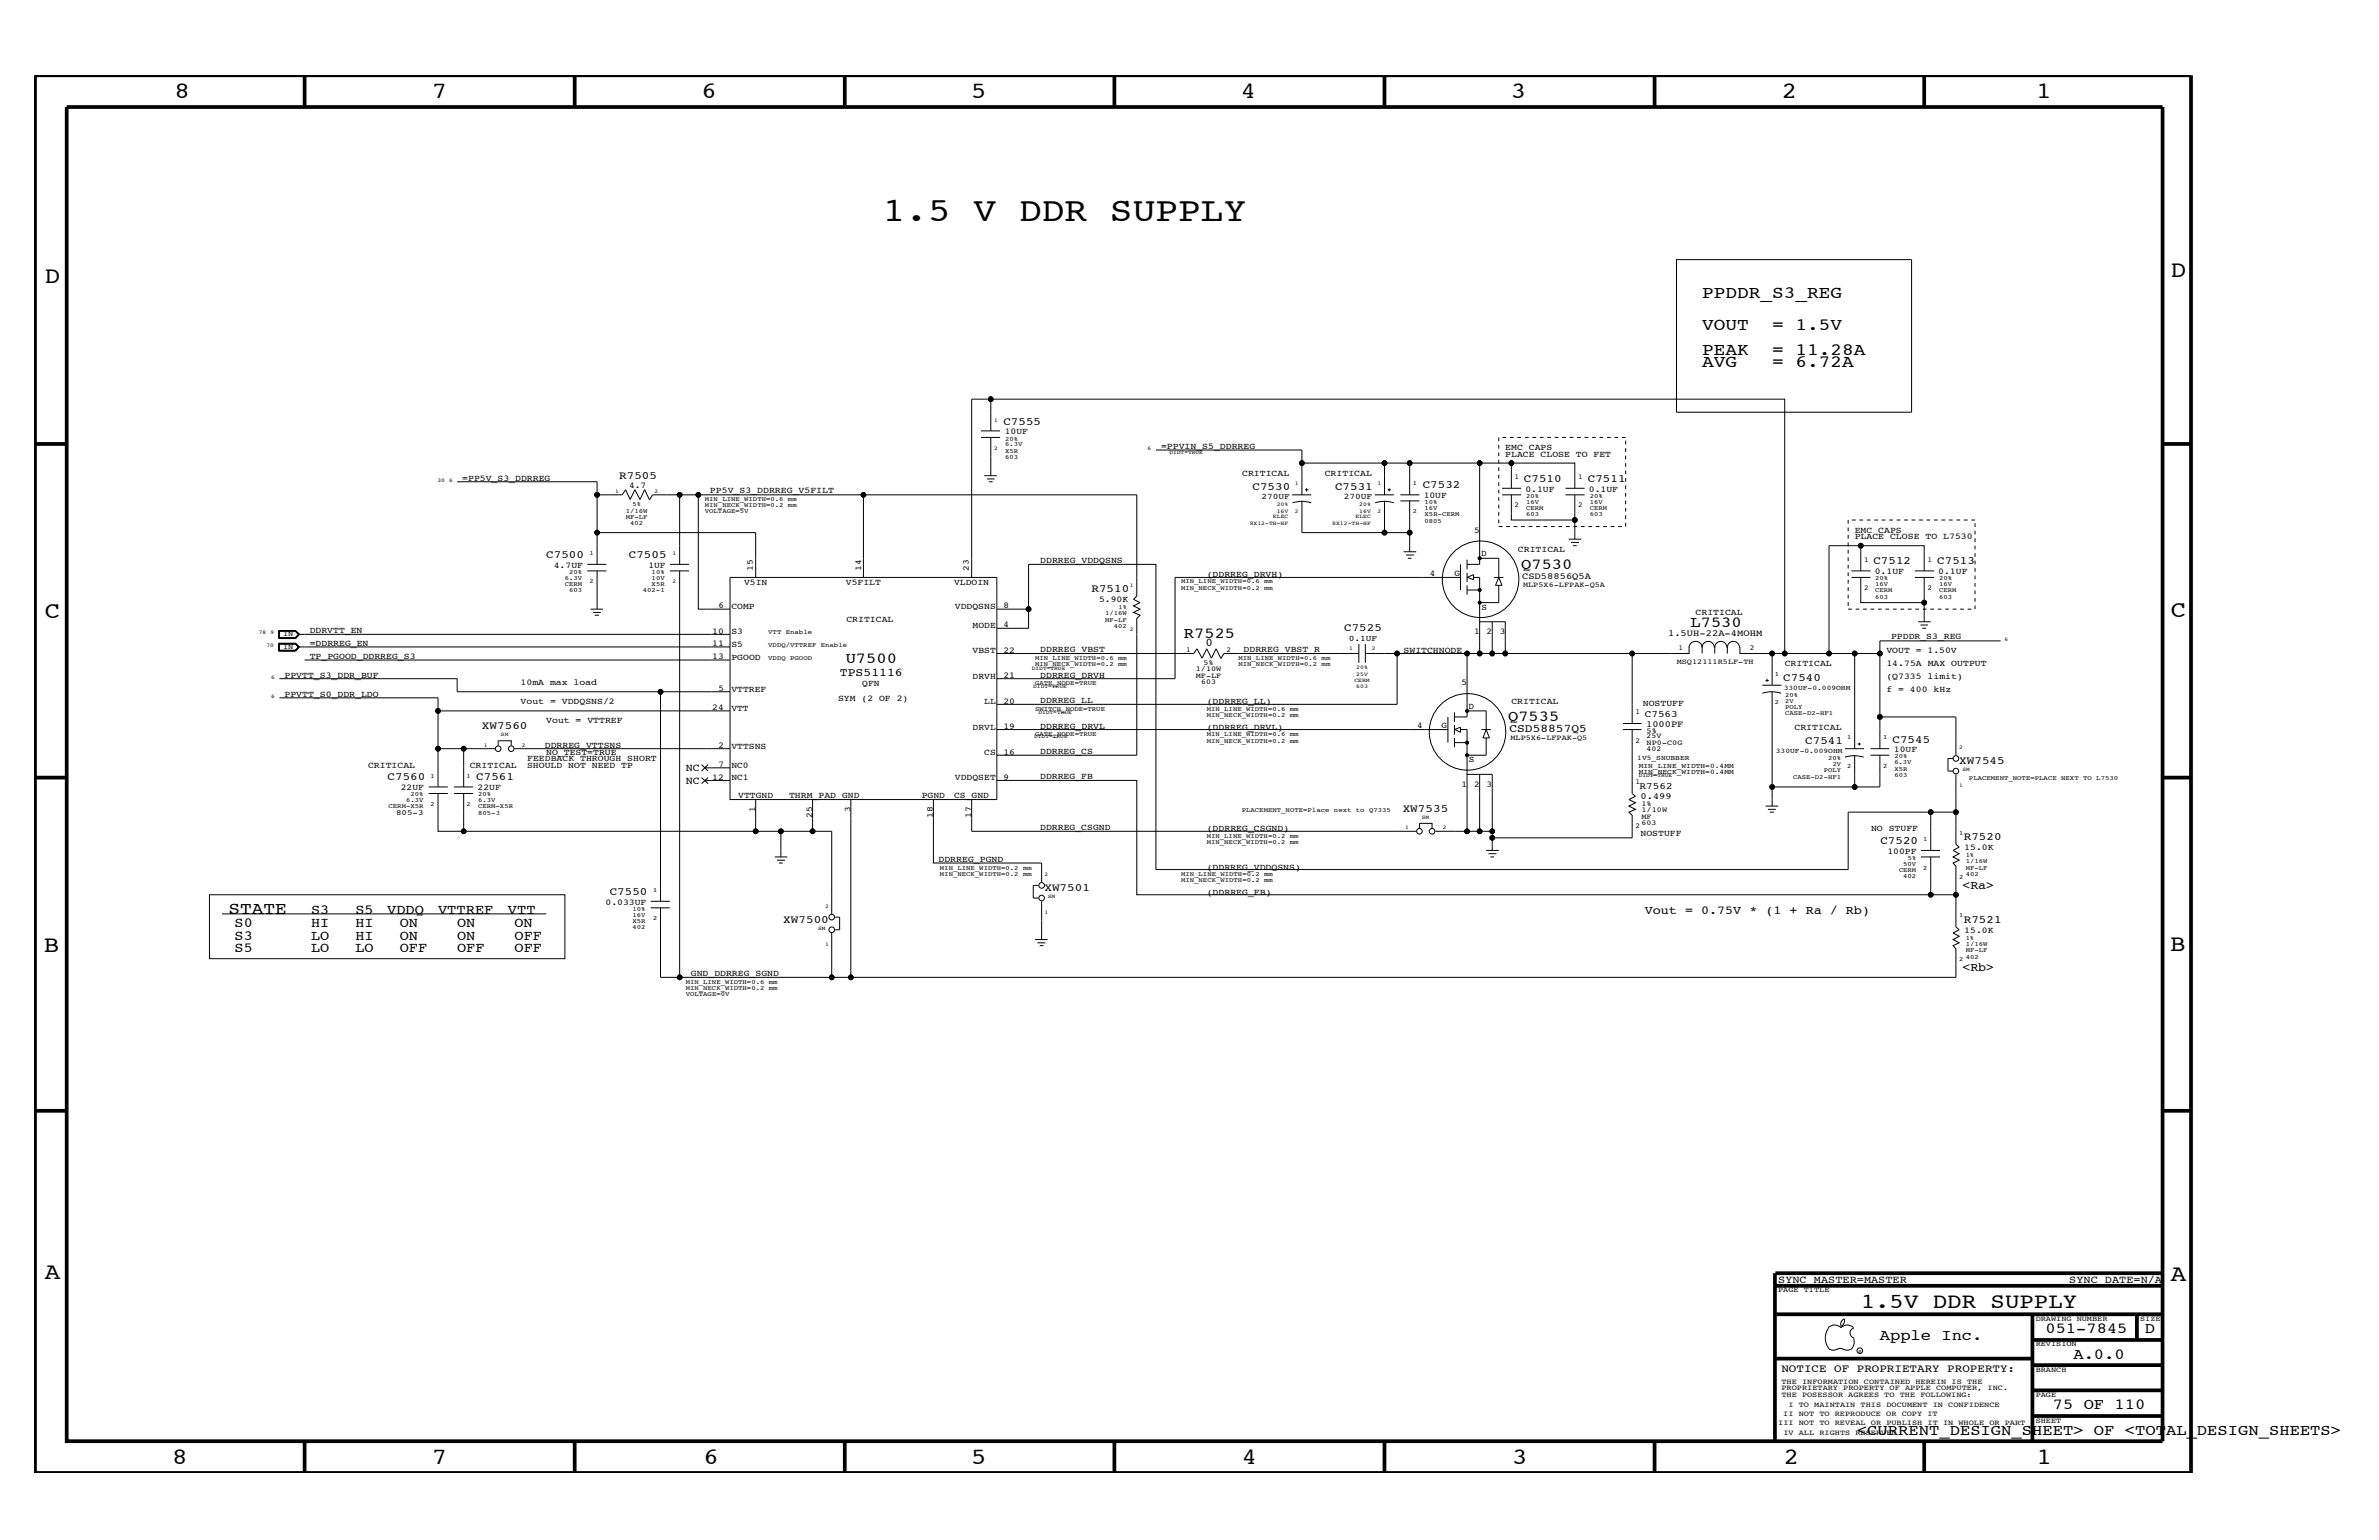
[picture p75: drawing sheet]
<svg xmlns="http://www.w3.org/2000/svg" width="432mm" height="279mm" viewBox="0 0 432 279" stroke-linecap="round" stroke-linejoin="round" font-family="sans-serif">
<defs><g id="words">
<text font-size="6.2" x="160.2" y="40.2">1.5 V DDR SUPPLY</text>
<g font-size="4.2">
<text x="31.7" y="17.8">8</text>
<text x="78.4" y="17.8">7</text>
<text x="127.3" y="17.8">6</text>
<text x="176.3" y="17.8">5</text>
<text x="225.2" y="17.8">4</text>
<text x="274.2" y="17.8">3</text>
<text x="323.4" y="17.8">2</text>
<text x="369.6" y="17.8">1</text>
<text x="8.1" y="51.3">D</text>
<text x="394" y="50.3">D</text>
<text x="8.1" y="112.1">C</text>
<text x="394" y="111.9">C</text>
<text x="8" y="172.7">B</text>
<text x="393.9" y="172.5">B</text>
<text x="8.1" y="232">A</text>
<text x="394" y="232.4">A</text>
<text x="31.2" y="265.6">8</text>
<text x="78.4" y="265.6">7</text>
<text x="127.7" y="265.6">6</text>
<text x="176.3" y="265.6">5</text>
<text x="225.4" y="265.6">4</text>
<text x="274.5" y="265.6">3</text>
<text x="323.8" y="265.6">2</text>
<text x="369.7" y="265.6">1</text>
</g>
<text font-size="3.9" x="337.7" y="237.3">1.5V DDR SUPPLY</text>
<g font-size="3.1">
<text x="308.9" y="54">PPDDR_S3_REG</text>
<text x="308.9" y="59.8">VOUT</text>
<text x="321.6" y="59.8">= 1.5V</text>
<text x="308.9" y="64.4">PEAK</text>
<text x="321.6" y="64.4">= 11.28A</text>
<text x="308.9" y="66.7">AVG</text>
<text x="321.6" y="66.7">= 6.72A</text>
<text x="41.5" y="165.8">STATE</text>
</g>
<g font-size="2.8">
<text x="276.1" y="103.2">Q7530</text>
<text x="306.8" y="113.8">L7530</text>
<text x="214.9" y="115.7">R7525</text>
<text x="153.5" y="120.3">U7500</text>
<text x="273.7" y="130.8">Q7535</text>
<text x="341.2" y="243.1">Apple Inc.</text>
<text x="371.3" y="241.9">051-7845</text>
<text x="389.3" y="241.9">D</text>
<text x="376.3" y="246.5">A.0.0</text>
<text x="372.6" y="255.7">75 OF 110</text>
<text x="337.1" y="260.4">&lt;CURRENT_DESIGN_SHEET&gt; OF &lt;TOTAL_DESIGN_SHEETS&gt;</text>
</g>
<g font-size="2.5">
<text x="56.5" y="165.8">S3</text>
<text x="64.5" y="165.8">S5</text>
<text x="70.3" y="165.8">VDDQ</text>
<text x="79.5" y="165.8">VTTREF</text>
<text x="92.2" y="165.8">VTT</text>
<text x="42.6" y="168.2">S0</text>
<text x="42.6" y="172.7">S5</text>
<text x="42.6" y="170.5">S3</text>
<text x="56.5" y="172.7">LO</text>
<text x="56.5" y="168.2">HI</text>
<text x="56.5" y="170.5">LO</text>
<text x="64.5" y="168.2">HI</text>
<text x="64.5" y="172.7">LO</text>
<text x="64.5" y="170.5">HI</text>
<text x="72.6" y="170.5">ON</text>
<text x="72.6" y="172.7">OFF</text>
<text x="72.6" y="168.2">ON</text>
<text x="83" y="172.7">OFF</text>
<text x="83" y="170.5">ON</text>
<text x="83" y="168.2">ON</text>
<text x="93.4" y="168.2">ON</text>
<text x="93.4" y="172.7">OFF</text>
<text x="93.4" y="170.5">OFF</text>
</g>
<g font-size="2.2">
<text x="356.2" y="161.2">&lt;Ra&gt;</text>
<text x="298.5" y="165.8">Vout = 0.75V * (1 + Ra / Rb)</text>
<text x="356.2" y="176.2">&lt;Rb&gt;</text>
</g>
<g font-size="2.1">
<text x="218.8" y="117.3">0</text>
<text x="152.4" y="122.6">TPS51116</text>
<text x="274" y="132.8">CSD58857Q5</text>
</g>
<g font-size="2">
<text x="182.1" y="77.1">C7555</text>
<text x="112.4" y="86.9">R7505</text>
<text x="227.3" y="88.9">C7530</text>
<text x="242.3" y="88.9">C7531</text>
<text x="258.2" y="88.6">C7532</text>
<text x="276.6" y="87.4">C7510</text>
<text x="288.2" y="87.4">C7511</text>
<text x="99.1" y="101.3">C7500</text>
<text x="114.1" y="101.3">C7505</text>
<text x="198.1" y="107.5">R7510</text>
<text x="340" y="102.4">C7512</text>
<text x="351.6" y="102.4">C7513</text>
<text x="244" y="114.5">C7525</text>
<text x="323.7" y="123.6">C7540</text>
<text x="87.5" y="132.3">XW7560</text>
<text x="327.7" y="135.1">C7541</text>
<text x="343.5" y="134.7">C7545</text>
<text x="70.4" y="141.6">C7560</text>
<text x="86.4" y="141.6">C7561</text>
<text x="355.6" y="138.6">XW7545</text>
<text x="254.6" y="147.3">XW7535</text>
<text x="341.3" y="153.2">C7520</text>
<text x="356.4" y="152.4">R7520</text>
<text x="189.6" y="161.7">XW7501</text>
<text x="110.7" y="162.3">C7550</text>
<text x="142.2" y="167.4">XW7500</text>
<text x="356.4" y="167.4">R7521</text>
<text x="323.3" y="248.9">NOTICE OF PROPRIETARY PROPERTY:</text>
</g>
<g font-size="1.9">
<text x="124.5" y="139.9">NC</text>
<text x="124.5" y="142.2">NC</text>
<text x="322.7" y="232.7">SYNC_MASTER=MASTER</text>
<text x="375.6" y="232.7">SYNC_DATE=N/A</text>
</g>
<g font-size="1.8">
<text x="298.5" y="130.1">C7563</text>
<text x="297.6" y="143.2">R7562</text>
</g>
<g font-size="1.7">
<text x="276.3" y="105.1">CSD58856Q5A</text>
<text x="302.8" y="115.4">1.5UH-22A-4MOHM</text>
<text x="298.8" y="131.9">1000PF</text>
<text x="297.8" y="145">0.499</text>
</g>
<g font-size="1.6">
<text x="182.4" y="78.8">10UF</text>
<text x="210.7" y="81.5">=PPVIN_S5_DDRREG</text>
<text x="273.2" y="81.6">EMC CAPS</text>
<text x="273.2" y="82.8">PLACE CLOSE TO FET</text>
<text x="83.9" y="87.2">=PP5V_S3_DDRREG</text>
<text x="114.2" y="88.5">4.7</text>
<text x="128.9" y="89.5">PP5V_S3_DDRREG_V5FILT</text>
<text x="225.5" y="86.3">CRITICAL</text>
<text x="240.5" y="86.3">CRITICAL</text>
<text x="276.9" y="89.2">0.1UF</text>
<text x="288.4" y="89.2">0.1UF</text>
<text x="258.4" y="90.3">10UF</text>
<text x="267.5" y="96.6">5</text>
<text x="268.8" y="101">D</text>
<text x="275.5" y="100.1">CRITICAL</text>
<text x="336.6" y="96.6">EMC CAPS</text>
<text x="336.6" y="97.8">PLACE CLOSE TO L7530</text>
<text x="100.5" y="103">4.7UF</text>
<text x="117.7" y="103">1UF</text>
<text x="135" y="106.1">V5IN</text>
<text x="136.7" y="103.6" transform="rotate(-90 136.7 103.6)">15</text>
<text x="153.5" y="106.1">V5FILT</text>
<text x="156.3" y="103.6" transform="rotate(-90 156.3 103.6)">14</text>
<text x="173.2" y="106.1">VLDOIN</text>
<text x="175.9" y="103.6" transform="rotate(-90 175.9 103.6)">23</text>
<text x="188.8" y="102.2">DDRREG_VDDQSNS</text>
<text x="219" y="104.8">(DDRREG_DRVH)</text>
<text x="259.5" y="104.4">4</text>
<text x="264" y="104.4">G</text>
<text x="340.3" y="104.2">0.1UF</text>
<text x="351.8" y="104.2">0.1UF</text>
<text x="130.4" y="110.3">6</text>
<text x="132.8" y="110.5">COMP</text>
<text x="153.6" y="112.8">CRITICAL</text>
<text x="173.3" y="110.5">VDDQSNS</text>
<text x="176.5" y="114">MODE</text>
<text x="182.1" y="113.8">4</text>
<text x="182.1" y="110.3">8</text>
<text x="199.5" y="109.2">5.90K</text>
<text x="268.9" y="110.6">S</text>
<text x="307.8" y="111.6">CRITICAL</text>
<text x="56.2" y="114.8">DDRVTT_EN</text>
<text x="56.2" y="119.5">TP_PGOOD_DDRREG_S3</text>
<text x="56.2" y="117.2">=DDRREG_EN</text>
<text x="129.3" y="117.3">11</text>
<text x="129.3" y="115">10</text>
<text x="129.3" y="119.6">13</text>
<text x="132.8" y="119.7">PGOOD</text>
<text x="132.8" y="115.1">S3</text>
<text x="132.8" y="117.4">S5</text>
<text x="176.5" y="118.6">VBST</text>
<text x="182.1" y="118.5">22</text>
<text x="188.8" y="118.3">DDRREG_VBST</text>
<text x="225.7" y="118.3">DDRREG_VBST_R</text>
<text x="254.8" y="118.6">SWITCHNODE</text>
<text x="267.5" y="115.1">1</text>
<text x="269.8" y="115.1">2</text>
<text x="272.2" y="115.1">3</text>
<text x="342.4" y="118.6">VOUT = 1.50V</text>
<text x="343.2" y="116">PPDDR_S3_REG</text>
<text x="51.6" y="123">PPVTT_S3_DDR_BUF</text>
<text x="94.5" y="124.3">10mA max load</text>
<text x="130.4" y="125.3">5</text>
<text x="132.8" y="125.5">VTTREF</text>
<text x="156.5" y="124.4">QFN</text>
<text x="176.5" y="123.1">DRVH</text>
<text x="182.1" y="123">21</text>
<text x="188.8" y="123">DDRREG_DRVH</text>
<text x="265.3" y="124.3">5</text>
<text x="323.9" y="120.8">CRITICAL</text>
<text x="342.4" y="120.8">14.75A MAX OUTPUT</text>
<text x="342.4" y="125.5">f = 400 kHz</text>
<text x="342.4" y="123.1">(Q7335 limit)</text>
<text x="51.6" y="126.4">PPVTT_S0_DDR_LDO</text>
<text x="94.5" y="127.8">Vout = VDDQSNS/2</text>
<text x="99.1" y="131.3">Vout = VTTREF</text>
<text x="129.3" y="128.8">24</text>
<text x="132.8" y="129">VTT</text>
<text x="152.1" y="127.2">SYM (2 OF 2)</text>
<text x="178.6" y="127.8">LL</text>
<text x="182.1" y="127.7">20</text>
<text x="188.8" y="127.5">DDRREG_LL</text>
<text x="219" y="127.8">(DDRREG_LL)</text>
<text x="266.5" y="128.6">D</text>
<text x="274.3" y="127.8">CRITICAL</text>
<text x="298.2" y="128">NOSTUFF</text>
<text x="98.9" y="135.7">DDRREG_VTTSNS</text>
<text x="99.1" y="137">NO_TEST=TRUE</text>
<text x="130.4" y="135.7">2</text>
<text x="132.8" y="135.8">VTTSNS</text>
<text x="176.5" y="132.4">DRVL</text>
<text x="178.6" y="137">CS</text>
<text x="182.1" y="132.3">19</text>
<text x="182.1" y="136.9">16</text>
<text x="188.8" y="132.2">DDRREG_DRVL</text>
<text x="188.8" y="136.8">DDRREG_CS</text>
<text x="219" y="132.4">(DDRREG_DRVL)</text>
<text x="257.2" y="132">4</text>
<text x="261.6" y="132">G</text>
<text x="325.7" y="132.4">CRITICAL</text>
<text x="343.7" y="136.4">10UF</text>
<text x="66.8" y="139.3">CRITICAL</text>
<text x="72.7" y="143.4">22UF</text>
<text x="85.3" y="139.3">CRITICAL</text>
<text x="86.7" y="143.4">22UF</text>
<text x="95.7" y="138.1">FEEDBACK THROUGH SHORT</text>
<text x="95.7" y="139.3">SHOULD NOT NEED TP</text>
<text x="129.3" y="141.5">12</text>
<text x="130.4" y="139.2">7</text>
<text x="132.8" y="139.3">NC0</text>
<text x="132.8" y="141.6">NC1</text>
<text x="173.3" y="141.6">VDDQSET</text>
<text x="182.1" y="141.5">9</text>
<text x="188.8" y="141.4">DDRREG_FB</text>
<text x="265.3" y="142.8">1</text>
<text x="266.6" y="138.3">S</text>
<text x="267.5" y="142.8">2</text>
<text x="269.8" y="142.8">3</text>
<text x="134" y="144.8">VTTGND</text>
<text x="137.1" y="147.3" transform="rotate(-90 137.1 147.3)">1</text>
<text x="143.2" y="144.8">THRM_PAD GND</text>
<text x="147.4" y="148.4" transform="rotate(-90 147.4 148.4)">25</text>
<text x="154.3" y="147.3" transform="rotate(-90 154.3 147.3)">3</text>
<text x="167.3" y="144.8">PGND</text>
<text x="169.3" y="148.4" transform="rotate(-90 169.3 148.4)">18</text>
<text x="173.2" y="144.8">CS_GND</text>
<text x="176.3" y="148.4" transform="rotate(-90 176.3 148.4)">17</text>
<text x="188.8" y="150.7">DDRREG_CSGND</text>
<text x="219" y="150.8">(DDRREG_CSGND)</text>
<text x="297.8" y="151.8">NOSTUFF</text>
<text x="339.6" y="150.8">NO STUFF</text>
<text x="342.6" y="154.9">100PF</text>
<text x="356.5" y="154.2">15.0K</text>
<text x="170.3" y="156.4">DDRREG_PGND</text>
<text x="219" y="157.8">(DDRREG_VDDQSNS)</text>
<text x="109.9" y="164.1">0.033UF</text>
<text x="219" y="162.3">(DDRREG_FB)</text>
<text x="356.5" y="169.2">15.0K</text>
<text x="125.4" y="177.2">GND_DDRREG_SGND</text>
</g>
<g font-size="1.5">
<text x="228.9" y="90.5">270UF</text>
<text x="243.9" y="90.5">270UF</text>
<text x="244.8" y="116.3">0.1UF</text>
</g>
<g font-size="1.4">
<text x="274.9" y="86.9">1</text>
<text x="286.4" y="86.9">1</text>
<text x="274.9" y="92.1">2</text>
<text x="286.4" y="92.1">2</text>
<text x="338.3" y="101.9">1</text>
<text x="349.8" y="101.9">1</text>
<text x="276.4" y="106.5">MLP5X6-LFPAK-Q5A</text>
<text x="338.3" y="107">2</text>
<text x="349.8" y="107">2</text>
<text x="51.4" y="115.4">IN</text>
<text x="51.4" y="117.7">IN</text>
<text x="215.3" y="118.2">1</text>
<text x="222.6" y="118.2">2</text>
<text x="304.6" y="118">1</text>
<text x="317.6" y="118">2</text>
<text x="217" y="121.8">1/10W</text>
<text x="217" y="123">MF-LF</text>
<text x="218" y="124.1">603</text>
<text x="218.4" y="120.7">5%</text>
<text x="304.3" y="120.4">MSQ12111R5LF-TH</text>
<text x="296.8" y="129.5">1</text>
<text x="274.2" y="134.2">MLP5X6-LFPAK-Q5</text>
<text x="296.8" y="134.7">2</text>
<text x="298.9" y="133">5%</text>
<text x="298.9" y="135.2">NP0-C0G</text>
<text x="298.9" y="134">25V</text>
<text x="298.9" y="136.3">402</text>
<text x="296.8" y="142.2">1</text>
<text x="71.9" y="147.9">805-3</text>
<text x="297.9" y="148.5">MF</text>
<text x="297.9" y="146.2">1%</text>
<text x="297.9" y="149.7">603</text>
<text x="297.9" y="147.3">1/10W</text>
<text x="296.8" y="150.2">2</text>
<text x="322.7" y="234.4">PAGE TITLE</text>
<text x="369.5" y="239.6">DRAWING NUMBER</text>
<text x="388.5" y="239.6">SIZE</text>
<text x="369.5" y="244.2">REVISION</text>
<text x="323.3" y="251.1">THE INFORMATION CONTAINED HEREIN IS THE</text>
<text x="369.5" y="248.9">BRANCH</text>
<text x="323.3" y="253.4">THE POSESSOR AGREES TO THE FOLLOWING:</text>
<text x="323.3" y="252.3">PROPRIETARY PROPERTY OF APPLE COMPUTER, INC.</text>
<text x="323.7" y="256.9">II NOT TO REPRODUCE OR COPY IT</text>
<text x="324.6" y="255.2">I TO MAINTAIN THIS DOCUMENT IN CONFIDENCE</text>
<text x="369.5" y="253.4">PAGE</text>
<text x="322.7" y="258.6">III NOT TO REVEAL OR PUBLISH IT IN WHOLE OR PART</text>
<text x="323.7" y="260.4">IV ALL RIGHTS RESERVED</text>
<text x="369.5" y="258.1">SHEET</text>
</g>
<g font-size="1.3">
<text x="323.8" y="125.2">330UF-0.009OHM</text>
<text x="297.2" y="138">1V5_SNUBBER</text>
<text x="322.3" y="136.7">330UF-0.009OHM</text>
<text x="297.4" y="140.5">MIN_NECK_WIDTH=0.4MM</text>
<text x="297.4" y="139.3">MIN_LINE_WIDTH=0.4MM</text>
</g>
<g font-size="1.2">
<text x="182.5" y="82.2">X5R</text>
<text x="182.5" y="80">20%</text>
<text x="182.5" y="81">6.3V</text>
<text x="182.5" y="83.3">603</text>
<text x="256.5" y="88">1</text>
<text x="113.6" y="94.1">MF-LF</text>
<text x="113.6" y="93">1/16W</text>
<text x="114.4" y="95.3">402</text>
<text x="114.8" y="91.8">5%</text>
<text x="127.9" y="92.1">MIN_NECK_WIDTH=0.2 mm</text>
<text x="127.9" y="93.2">VOLTAGE=5V</text>
<text x="127.9" y="90.9">MIN_LINE_WIDTH=0.6 mm</text>
<text x="256.5" y="93.2">2</text>
<text x="258.6" y="91.5">10%</text>
<text x="258.6" y="94.9">0805</text>
<text x="258.6" y="93.7">X5R-CERM</text>
<text x="258.6" y="92.5">16V</text>
<text x="277" y="91.4">16V</text>
<text x="277" y="92.5">CERM</text>
<text x="277" y="93.7">603</text>
<text x="277" y="90.3">20%</text>
<text x="288.5" y="93.7">603</text>
<text x="288.5" y="90.3">20%</text>
<text x="288.5" y="91.4">16V</text>
<text x="288.5" y="92.5">CERM</text>
<text x="107" y="100.7">1</text>
<text x="102.5" y="106.4">CERM</text>
<text x="102.5" y="105.2">6.3V</text>
<text x="103.3" y="107.5">603</text>
<text x="103.3" y="104.2">20%</text>
<text x="107" y="105.9">2</text>
<text x="116.7" y="107.5">402-1</text>
<text x="118.3" y="105.2">10V</text>
<text x="118.3" y="106.4">X5R</text>
<text x="118.3" y="104.2">10%</text>
<text x="214.4" y="107">MIN_NECK_WIDTH=0.2 mm</text>
<text x="214.4" y="105.9">MIN_LINE_WIDTH=0.6 mm</text>
<text x="340.4" y="106.4">16V</text>
<text x="340.4" y="107.5">CERM</text>
<text x="340.4" y="105.3">20%</text>
<text x="352" y="107.5">CERM</text>
<text x="352" y="105.3">20%</text>
<text x="352" y="106.4">16V</text>
<text x="200.6" y="112.8">MF-LF</text>
<text x="200.6" y="111.6">1/16W</text>
<text x="202.2" y="114">402</text>
<text x="203" y="110.5">1%</text>
<text x="340.4" y="108.7">603</text>
<text x="352" y="108.7">603</text>
<text x="139.4" y="115.1">VTT Enable</text>
<text x="139.4" y="117.4">VDDQ/VTTREF Enable</text>
<text x="139.4" y="119.7">VDDQ PGOOD</text>
<text x="187.9" y="119.7">MIN_LINE_WIDTH=0.6 mm</text>
<text x="224.8" y="119.7">MIN_LINE_WIDTH=0.6 mm</text>
<text x="187.9" y="120.8">MIN_NECK_WIDTH=0.2 mm</text>
<text x="187.9" y="124.3">GATE_NODE=TRUE</text>
<text x="224.8" y="120.8">MIN_NECK_WIDTH=0.2 mm</text>
<text x="322.2" y="122.6">1</text>
<text x="187.9" y="129">SWITCH_NODE=TRUE</text>
<text x="219" y="129">MIN_LINE_WIDTH=0.6 mm</text>
<text x="219" y="130.1">MIN_NECK_WIDTH=0.2 mm</text>
<text x="322.2" y="127.8">2</text>
<text x="324" y="129.7">CASE-D2-HF1</text>
<text x="324" y="127.5">2V</text>
<text x="324" y="126.4">20%</text>
<text x="324" y="128.6">POLY</text>
<text x="187.9" y="133.5">GATE_NODE=TRUE</text>
<text x="219" y="134.7">MIN_NECK_WIDTH=0.2 mm</text>
<text x="219" y="133.5">MIN_LINE_WIDTH=0.6 mm</text>
<text x="331.8" y="138">20%</text>
<text x="335.3" y="134.1">1</text>
<text x="341.8" y="134.1">1</text>
<text x="343.8" y="137.6">20%</text>
<text x="78.1" y="141.1">1</text>
<text x="84.7" y="141.1">1</text>
<text x="325.5" y="141.3">CASE-D2-HF1</text>
<text x="331" y="140.2">POLY</text>
<text x="332.7" y="139.1">2V</text>
<text x="335.3" y="139.3">2</text>
<text x="341.8" y="139.3">2</text>
<text x="343.8" y="138.6">6.3V</text>
<text x="343.8" y="139.8">X5R</text>
<text x="343.8" y="140.9">603</text>
<text x="357.4" y="141.6">PLACEMENT_NOTE=PLACE NEXT TO L7530</text>
<text x="70.5" y="146.7">CERM-X5R</text>
<text x="73.7" y="145.6">6.3V</text>
<text x="74.5" y="144.5">20%</text>
<text x="78.1" y="146.2">2</text>
<text x="84.7" y="146.2">2</text>
<text x="86.8" y="144.5">20%</text>
<text x="86.8" y="145.6">6.3V</text>
<text x="86.8" y="146.7">CERM-X5R</text>
<text x="86.8" y="147.9">805-3</text>
<text x="225.4" y="147.3">PLACEMENT_NOTE=Place next to Q7335</text>
<text x="219" y="152">MIN_LINE_WIDTH=0.2 mm</text>
<text x="219" y="153.2">MIN_NECK_WIDTH=0.2 mm</text>
<text x="349.1" y="152.6">1</text>
<text x="355.6" y="151.4">1</text>
<text x="356.8" y="155.5">1%</text>
<text x="118.5" y="161.8">1</text>
<text x="170.6" y="158.9">MIN_NECK_WIDTH=0.2 mm</text>
<text x="170.6" y="157.8">MIN_LINE_WIDTH=0.2 mm</text>
<text x="214.4" y="160">MIN_NECK_WIDTH=0.2 mm</text>
<text x="214.4" y="158.9">MIN_LINE_WIDTH=0.2 mm</text>
<text x="344.7" y="158.2">CERM</text>
<text x="345.4" y="159.4">402</text>
<text x="345.4" y="157.1">50V</text>
<text x="346.3" y="156.1">5%</text>
<text x="349.1" y="157.8">2</text>
<text x="355.6" y="159.5">2</text>
<text x="356.8" y="157.8">MF-LF</text>
<text x="356.8" y="156.6">1/16W</text>
<text x="356.8" y="158.9">402</text>
<text x="114.8" y="165.2">10%</text>
<text x="114.8" y="166.3">16V</text>
<text x="114.8" y="167.4">X5R</text>
<text x="118.5" y="167">2</text>
<text x="355.6" y="166.4">1</text>
<text x="114.8" y="168.6">402</text>
<text x="356.8" y="173.9">402</text>
<text x="356.8" y="170.5">1%</text>
<text x="356.8" y="172.7">MF-LF</text>
<text x="356.8" y="171.6">1/16W</text>
<text x="124.5" y="178.5">MIN_LINE_WIDTH=0.6 mm</text>
<text x="124.5" y="179.7">MIN_NECK_WIDTH=0.2 mm</text>
<text x="355.6" y="174.4">2</text>
<text x="124.5" y="180.8">VOLTAGE=0V</text>
</g>
<g font-size="1">
<text x="180.4" y="76.5">1</text>
<text x="180.4" y="81.6">2</text>
<text x="208.3" y="81.6">6</text>
<text x="212.3" y="82.3">DIDT=TRUE</text>
<text x="79.4" y="87.4">30</text>
<text x="81.5" y="87.4">6</text>
<text x="111.7" y="89.4">1</text>
<text x="118.8" y="89.4">2</text>
<text x="235" y="88">1</text>
<text x="250" y="88">1</text>
<text x="226.8" y="95.2">8X12-TH-HF</text>
<text x="231.1" y="94">ELEC</text>
<text x="231.7" y="93">16V</text>
<text x="231.7" y="91.8">20%</text>
<text x="235" y="93.2">2</text>
<text x="241.8" y="95.2">8X12-TH-HF</text>
<text x="246" y="94">ELEC</text>
<text x="246.7" y="93">16V</text>
<text x="246.7" y="91.8">20%</text>
<text x="250" y="93.2">2</text>
<text x="122.1" y="100.7">1</text>
<text x="122.1" y="105.9">2</text>
<text x="205.1" y="106.5">1</text>
<text x="47" y="115.1">78</text>
<text x="48.3" y="117.4">70</text>
<text x="49.1" y="115.1">9</text>
<text x="205.1" y="114.5">2</text>
<text x="244.9" y="118">1</text>
<text x="249" y="118">2</text>
<text x="363.8" y="116.3">6</text>
<text x="49.2" y="123.1">6</text>
<text x="187.3" y="121.5">DIDT=TRUE</text>
<text x="187.5" y="124.8">DIDT=TRUE</text>
<text x="245.8" y="123.7">CERM</text>
<text x="246.2" y="121.4">20%</text>
<text x="246.2" y="124.9">603</text>
<text x="246.2" y="122.6">25V</text>
<text x="49.2" y="126.6">6</text>
<text x="188.5" y="129.5">DIDT=TRUE</text>
<text x="87.8" y="135.5">1</text>
<text x="90.9" y="133.5">SM</text>
<text x="94.7" y="135.5">2</text>
<text x="187.7" y="133.9">DIDT=TRUE</text>
<text x="355.6" y="135.8">2</text>
<text x="297.4" y="141">DIDT=TRUE</text>
<text x="355.6" y="142.8">1</text>
<text x="356.2" y="139.9">SM</text>
<text x="258.1" y="148.5">SM</text>
<text x="255" y="150.5">1</text>
<text x="261.9" y="150.5">2</text>
<text x="189.6" y="158.9">2</text>
<text x="149.8" y="164.7">2</text>
<text x="189.6" y="165.8">1</text>
<text x="190.2" y="162.9">SM</text>
<text x="148.5" y="168.7">SM</text>
<text x="149.8" y="171.6">1</text>
</g>
<text font-size=".9" x="337.3" y="245.4">R</text>
</g></defs>
<g fill="none" stroke="#000" stroke-width=".18">
<path d="M304.3 47.1h42.7v27.7h-42.7zM178.1 79.4h3.4M178.1 78.2h3.4M179.8 72.4v5.8M179.8 79.4v6.9M83 87.4h25.4v15M108.4 89.8h4.5l.6-1 .9 1.8 .8-1.8 1 1.8 .8-1.8 .9 1.8M108.4 96.6h28.8v8.2M117.9 90.7l.5-.9h87.9v18.3l-.6 .6 1.2 .6-1.2 .6 1.2 .6-1.2 .6 1.2 .5-.6 .6v24.8h-25.4M123.4 89.8v12.6M126.7 89.8v20.7h5.8M156.7 89.8v15"/>
<path d="M178.6 86.3h2.3M179.2 86.9h1.3M179.5 87.4h.7M209.8 81.6h26.5v8.2M234.5 89.8h3.5M234.6 91.2a5.5 5.5 0 0 1 3.4 0M236.3 84h15v5.8M236.3 90.9v5.7h19.6M236.9 88.8h.6M237.2 88.6v.6M249.5 89.8h3.5M249.6 91.2a5.5 5.5 0 0 1 3.4 0"/>
<path d="M251.3 84h4.6v5.8M251.3 90.9v5.7M251.9 88.8h.6M252.1 88.6v.6M254.2 90.9h3.4M254.2 89.8h3.4M255.9 84h12.7v18.4h-2.3M255.9 90.9v9.2M268.6 84h5.7v4.6M272.6 89.8h3.5M272.6 88.6h3.5M274.3 84h11.5v4.6"/>
<path d="M274.3 89.8v4.5h11.5v-4.5M284.1 89.8h3.5M284.1 88.6h3.5M284.7 97.8h2.3M285.2 98.4h1.4M285.5 99h.7M285.8 94.3v3.5M337.7 99h11.6v4.6M50.5 114.4h3.2l.7 .7-.7 .8h-3.2zM50.5 116.7h3.2l.7 .7-.7 .7h-3.2zM50.6 114.4v1.4h3M50.6 114.5h3l.6 .6"/>
<path d="M50.7 114.5v1.2h2.9l.6-.6M50.7 116.9h2.9l.6 .5-.6 .6h-2.9zM53.6 114.4l.7 .7-.7 .7M53.6 116.8h-3v1.3h3M53.6 116.8l.7 .6-.7 .7M53.6 116.8l.6 .6M54.2 117.4h78.3M54.2 115.1h78.3M54.2 115.1l-.6 .7M54.2 117.4l-.6 .7M55.3 119.7h77.2M106.6 103.6h3.5"/>
<path d="M106.6 102.4h3.5M107.2 110.5h2.3M107.6 111.1h1.5M108 111.6h.7M108.4 103.6v6.9M121.6 103.6h3.5M121.6 102.4h3.5M123.4 103.6v73.7h31M132.5 104.8h48.4v40.3h-48.4zM176.4 104.8v-32.4h147.5v46.2M180.9 110.5h5.8v-8.1h23.1v55.4h125.6v-10.5h15M180.9 118.6h35.8l.6-.9 .9 1.7 .8-1.7 .9 1.7 .8-1.7 .9 1.7"/>
<path d="M186.7 110.5v3.5h-5.8M246.6 116.9v3.4M246.6 118.6h-24.4l-.6 .9M247.8 116.9v3.4M247.8 118.6h18.5M253.6 118.6v9.2h-72.7M254.8 100.1h2.2M255.2 100.7h1.4M255.5 101.3h.7M265.1 104.8h-51.8v18.3h-32.4M265.1 102.4v4.6M266.3 101.5v1.8"/>
<path d="M266.3 103.9v1.7M266.3 106.2v1.7M266.3 104.8l1.2-.5v.9l-1.1-.4M266.3 107h2.3M267.5 104.8h1.1v13.8h2.2M268.6 112.8h4.6v5.8h23M268.6 118.6h-2.3v11.5h-2.3M268.6 101.3h3.4v3.5M270.8 112.8v5.8h2.4M271.2 104.8h1.7M272 104.8l.6 1.4h-1.2zM272 106.2v3.1h-3.4"/>
<path d="M306.6 117.4v1.2h-10.4v12.7M306.6 117.5a1.19 1.19 0 0 1 1.2-1.1 1.19 1.19 0 0 1 1.1 1.1 1.1 1.1 0 0 1 1.1-1.1 1.1 1.1 0 0 1 1.2 1.1M308.9 117.4v1.2M311.2 117.5a1.1 1.1 0 0 1 1.1-1.1 1.1 1.1 0 0 1 1.1 1.1M311.2 117.4v1.2M313.5 117.5a1.1 1.1 0 0 1 1.1-1.1 1.1 1.1 0 0 1 1.1 1.1M313.5 117.4v1.2M315.8 117.4v1.2h5.8M323.9 118.6h-2.3v5.7M323.9 118.6h8.1M336 104.8h3.5M336 103.6h3.5"/>
<path d="M336.6 118.6h4.6M337.7 103.6v-4.6h-5.7v19.6h4.6v17.2M337.7 104.8v4.5h11.6v3.5M347.6 104.8h3.4M347.6 103.6h3.4M348.1 112.8h2.3M348.6 113.4h1.3M348.9 114h.7M349.3 104.8v4.5M363.1 116.3h-21.9v19.5M50.7 123.1h32.3v2.4h36.9M50.7 126.6h28.8v2.4"/>
<path d="M79.5 135.8h4.7M89.9 135.8h-5.7v7M90.4 135.2v-.8h2.4v.8M93.4 135.8h39.1M127.3 138.7l1.2 1.2M127.9 139.3h4.6M128.5 138.7l-1.2 1.2M132.5 125.5h-12.6v38M132.5 129h-53v13.8M180.9 132.4h81.9M262.8 130.1v4.6M264 132.4l1.1-.5v1l-1-.5"/>
<path d="M264 129.2v1.8M264 131.5v1.8M264 133.9v1.7M264 134.7h2.3M265.1 132.4h1.2v18.4h-5.8M266.3 129h3.4v3.4M268.9 132.4h1.7M269.7 133.9v3.1h-3.4M269.7 132.4l.6 1.5h-1.1zM294.6 132.4h3.3M294.6 131.3h3.3M296.2 132.4v11.6l.6 .5-1.1 .6 1.1 .6-1.1 .5 1.1 .6-1.1 .5 .5 .6v4.1h-25.4v-11.5h-4.5"/>
<path d="M319.9 125.8a5.5 5.5 0 0 1 3.4 0M319.9 124.3h3.4M320.5 123.5h.6M320.7 123.1v.6M321.6 125.5v17.3h19.6v-5.8M334.8 137.4a5.5 5.5 0 0 1 3.5 0M334.9 135.8h3.4M336.6 137v5.8M337.1 135h.6M337.5 134.7v.5M339.5 135.8h3.4M339.5 137h3.4"/>
<path d="M341.2 130.1h13.8v6.9M354.5 137.6h-.9v2.3h.9M77.8 144h3.5M77.8 142.8h3.5M79.5 144v6.8h4.7v-6.8M82.4 144h3.5M82.4 142.8h3.5M127.3 141.1l1.2 1.1M127.9 141.6h4.6M128.5 141.1l-1.2 1.1M137.2 145.1v5.7h-53M137.2 150.8h10.3"/>
<path d="M140.6 155.5h2.3M141.1 156.1h1.4M141.4 156.6h.7M141.7 150.8v4.7M147.5 145.1v5.7h3.5v15M169.4 145.1v11.5h19.7v3.4M176.4 145.1v5.7h80.6M180.9 141.6h25.4v20.7h144.1v-6.8M257.6 150.2v-.8h2.3v.8M268.6 140.5v10.3h-2.3M268.6 150.8h2.2M269.7 154.3h2.3"/>
<path d="M270.2 154.9h1.4M270.5 155.5h.7M270.8 152v2.3M320.5 146.2h2.2M320.9 146.8h1.4M321.2 147.3h.8M321.6 142.8v3.4M348.7 154.3h3.4M348.7 155.5h3.4M355 140.5v12.7l.6 .5-1.1 .6 1.1 .6-1.1 .6 1.1 .6-1.1 .5 .5 .6v11l.6 .5-1.1 .6 1.1 .6-1.1 .6 1.1 .6-1.1 .5 .5 .6v5.1h-200.6v-32.2M355 147.3h-4.6v7M38 162.3h64.5v11.6h-64.5z"/>
<path d="M40.3 165.8h58.8M118.1 164.7h3.5M118.1 163.5h3.5M119.9 164.7v12.6h3.5M151 169.3v8M151.6 166.4h.8v2.3h-.8M187.9 170.5h2.3M188.3 171.1h1.4M188.5 160.6h-1v2.3h1M188.7 171.6h.7M189.1 163.5v7M350.4 162.3h4.6"/>
<path d="M334.7 239.3l.1 .3a1.19 1.19 0 0 1-.6 1.1M334.8 239.3a1.02 1.02 0 0 0-.6 1.3M331.8 240.9a1.61 1.61 0 0 1 2.4 0M331.9 241a3.1 3.1 0 0 0 .2 3.9M332.1 244.8l.6 .2 .7-.2M333.4 244.9l.6-.3 .7 .3M334.1 240.9a1.61 1.61 0 0 1 2.3 0M334.6 244.8l.7 .2 .6-.2M336.4 242.8l.2 .6a1.95 1.95 0 0 1-.6 1.4M336.5 240.9a.93 .93 0 0 0-.7 .9 .93 .93 0 0 0 .7 .9"/>
<circle cx="179.8" cy="72.4" r=".42"/>
<circle cx="108.4" cy="89.8" r=".42"/>
<circle cx="108.4" cy="96.6" r=".42"/>
<circle cx="123.4" cy="89.8" r=".42"/>
<circle cx="126.7" cy="89.8" r=".42"/>
<circle cx="156.7" cy="89.8" r=".42"/>
<circle cx="236.3" cy="84" r=".42"/>
<circle cx="251.3" cy="84" r=".42"/>
<circle cx="251.3" cy="96.6" r=".42"/>
<circle cx="255.9" cy="84" r=".42"/>
<circle cx="255.9" cy="96.6" r=".42"/>
<circle cx="268.6" cy="84" r=".42"/>
<circle cx="274.3" cy="84" r=".42"/>
<circle cx="285.8" cy="94.3" r=".42"/>
<circle cx="337.7" cy="99" r=".42"/>
<circle cx="186.7" cy="110.5" r=".42"/>
<circle cx="253.6" cy="118.6" r=".42"/>
<circle cx="266.3" cy="118.6" r=".42"/>
<circle cx="268.6" cy="118.6" r=".42"/>
<circle cx="268.6" cy="101.3" r=".25"/>
<circle cx="268.6" cy="109.3" r=".25"/>
<circle cx="268.6" cy="107" r=".25"/>
<circle cx="268.7" cy="105.1" r="6.9"/>
<circle cx="270.8" cy="118.6" r=".42"/>
<circle cx="273.2" cy="118.6" r=".42"/>
<circle cx="296.2" cy="118.6" r=".42"/>
<circle cx="321.6" cy="118.6" r=".42"/>
<circle cx="323.9" cy="118.6" r=".42"/>
<circle cx="332" cy="118.6" r=".42"/>
<circle cx="336.6" cy="118.6" r=".42"/>
<circle cx="341.2" cy="118.6" r=".42"/>
<circle cx="349.2" cy="109.3" r=".42"/>
<circle cx="79.5" cy="135.8" r=".42"/>
<circle cx="79.5" cy="129" r=".42"/>
<circle cx="84.2" cy="135.8" r=".42"/>
<circle cx="90.4" cy="135.8" r=".51"/>
<circle cx="92.8" cy="135.8" r=".51"/>
<circle cx="119.9" cy="125.5" r=".42"/>
<circle cx="266.3" cy="129" r=".25"/>
<circle cx="266.3" cy="134.7" r=".25"/>
<circle cx="266.3" cy="137" r=".25"/>
<circle cx="266.4" cy="132.8" r="6.9"/>
<circle cx="341.2" cy="130.1" r=".42"/>
<circle cx="355" cy="139.9" r=".51"/>
<circle cx="355" cy="137.6" r=".51"/>
<circle cx="84.2" cy="150.8" r=".42"/>
<circle cx="137.2" cy="150.8" r=".42"/>
<circle cx="141.7" cy="150.8" r=".42"/>
<circle cx="147.5" cy="150.8" r=".42"/>
<circle cx="257.6" cy="150.8" r=".51"/>
<circle cx="259.9" cy="150.8" r=".51"/>
<circle cx="266.3" cy="150.8" r=".42"/>
<circle cx="268.6" cy="150.8" r=".42"/>
<circle cx="270.8" cy="150.8" r=".42"/>
<circle cx="270.8" cy="152" r=".42"/>
<circle cx="321.6" cy="142.8" r=".42"/>
<circle cx="336.6" cy="142.8" r=".42"/>
<circle cx="350.4" cy="147.3" r=".42"/>
<circle cx="355" cy="147.3" r=".42"/>
<circle cx="123.4" cy="177.3" r=".42"/>
<circle cx="151" cy="177.3" r=".42"/>
<circle cx="151" cy="168.7" r=".51"/>
<circle cx="151" cy="166.4" r=".51"/>
<circle cx="154.4" cy="177.3" r=".42"/>
<circle cx="189.1" cy="160.6" r=".51"/>
<circle cx="189.1" cy="162.9" r=".51"/>
<circle cx="350.4" cy="162.3" r=".42"/>
<circle cx="355" cy="162.3" r=".42"/>
<circle cx="337.6" cy="245.1" r=".51"/>
</g>
<g fill="#000">
<circle cx="179.8" cy="72.4" r=".42"/>
<circle cx="108.4" cy="89.8" r=".42"/>
<circle cx="108.4" cy="96.6" r=".42"/>
<circle cx="123.4" cy="89.8" r=".42"/>
<circle cx="126.7" cy="89.8" r=".42"/>
<circle cx="156.7" cy="89.8" r=".42"/>
<circle cx="236.3" cy="84" r=".42"/>
<circle cx="251.3" cy="84" r=".42"/>
<circle cx="251.3" cy="96.6" r=".42"/>
<circle cx="255.9" cy="84" r=".42"/>
<circle cx="255.9" cy="96.6" r=".42"/>
<circle cx="268.6" cy="84" r=".42"/>
<circle cx="274.3" cy="84" r=".42"/>
<circle cx="285.8" cy="94.3" r=".42"/>
<circle cx="337.7" cy="99" r=".42"/>
<circle cx="186.7" cy="110.5" r=".42"/>
<circle cx="253.6" cy="118.6" r=".42"/>
<circle cx="266.3" cy="118.6" r=".42"/>
<circle cx="268.6" cy="118.6" r=".42"/>
<circle cx="268.6" cy="107" r=".25"/>
<circle cx="268.6" cy="101.3" r=".25"/>
<circle cx="268.6" cy="109.3" r=".25"/>
<circle cx="270.8" cy="118.6" r=".42"/>
<circle cx="273.2" cy="118.6" r=".42"/>
<circle cx="296.2" cy="118.6" r=".42"/>
<circle cx="321.6" cy="118.6" r=".42"/>
<circle cx="323.9" cy="118.6" r=".42"/>
<circle cx="332" cy="118.6" r=".42"/>
<circle cx="336.6" cy="118.6" r=".42"/>
<circle cx="341.2" cy="118.6" r=".42"/>
<circle cx="349.2" cy="109.3" r=".42"/>
<circle cx="79.5" cy="129" r=".42"/>
<circle cx="79.5" cy="135.8" r=".42"/>
<circle cx="84.2" cy="135.8" r=".42"/>
<circle cx="119.9" cy="125.5" r=".42"/>
<circle cx="266.3" cy="137" r=".25"/>
<circle cx="266.3" cy="129" r=".25"/>
<circle cx="266.3" cy="134.7" r=".25"/>
<circle cx="341.2" cy="130.1" r=".42"/>
<circle cx="84.2" cy="150.8" r=".42"/>
<circle cx="137.2" cy="150.8" r=".42"/>
<circle cx="141.7" cy="150.8" r=".42"/>
<circle cx="147.5" cy="150.8" r=".42"/>
<circle cx="266.3" cy="150.8" r=".42"/>
<circle cx="268.6" cy="150.8" r=".42"/>
<circle cx="270.8" cy="150.8" r=".42"/>
<circle cx="270.8" cy="152" r=".42"/>
<circle cx="321.6" cy="142.8" r=".42"/>
<circle cx="336.6" cy="142.8" r=".42"/>
<circle cx="350.4" cy="147.3" r=".42"/>
<circle cx="355" cy="147.3" r=".42"/>
<circle cx="123.4" cy="177.3" r=".42"/>
<circle cx="151" cy="177.3" r=".42"/>
<circle cx="154.4" cy="177.3" r=".42"/>
<circle cx="350.4" cy="162.3" r=".42"/>
<circle cx="355" cy="162.3" r=".42"/>
</g>
<g fill="none" stroke="#000" stroke-width=".68" stroke-linecap="butt">
<path d="M6.4 13.7h391.3v253.5h-391.3zM12.1 19.4h380.4v242.1h-380.4zM55.3 13.7v5.7M104.3 13.7v5.7M153.3 13.7v5.7M202.3 13.7v5.7M251.3 13.7v5.7M300.3 13.7v5.7M349.3 13.7v5.7M6.4 80.5h5.7M392.5 80.5h5.2M6.4 141.1h5.7"/>
<path d="M392.5 141.1h5.2M6.4 201.5h5.7M392.5 201.5h5.2M322.2 231v30.5M322.2 233.3h70.3M322.2 238.4h70.3M322.2 231h70.3M368.9 238.4v23.1M387.9 238.4v4.7M322.2 246.5h46.7M368.9 256.9h23.6M368.9 252.3h23.6"/>
<path d="M368.9 247.7h23.6M368.9 243.1h23.6M55.3 261.5v5.7M104.3 261.5v5.7M153.3 261.5v5.7M202.3 261.7v5.5M251.3 261.5v5.7M300.3 261.5v5.7M349.3 261.5v5.7"/>
</g>
<path d="M272 79.4v16.1M295.1 79.4h-23.1M272 95.5h23.1v-16.1M335.4 94.3v16.2M358.5 94.3h-23.1M335.4 110.5h23.1M358.5 110.5v-16.2" fill="none" stroke="#000" stroke-width=".18" stroke-dasharray=".7 .7 .7 .7" stroke-linecap="butt"/>
<use href="#words"/>
</svg>
